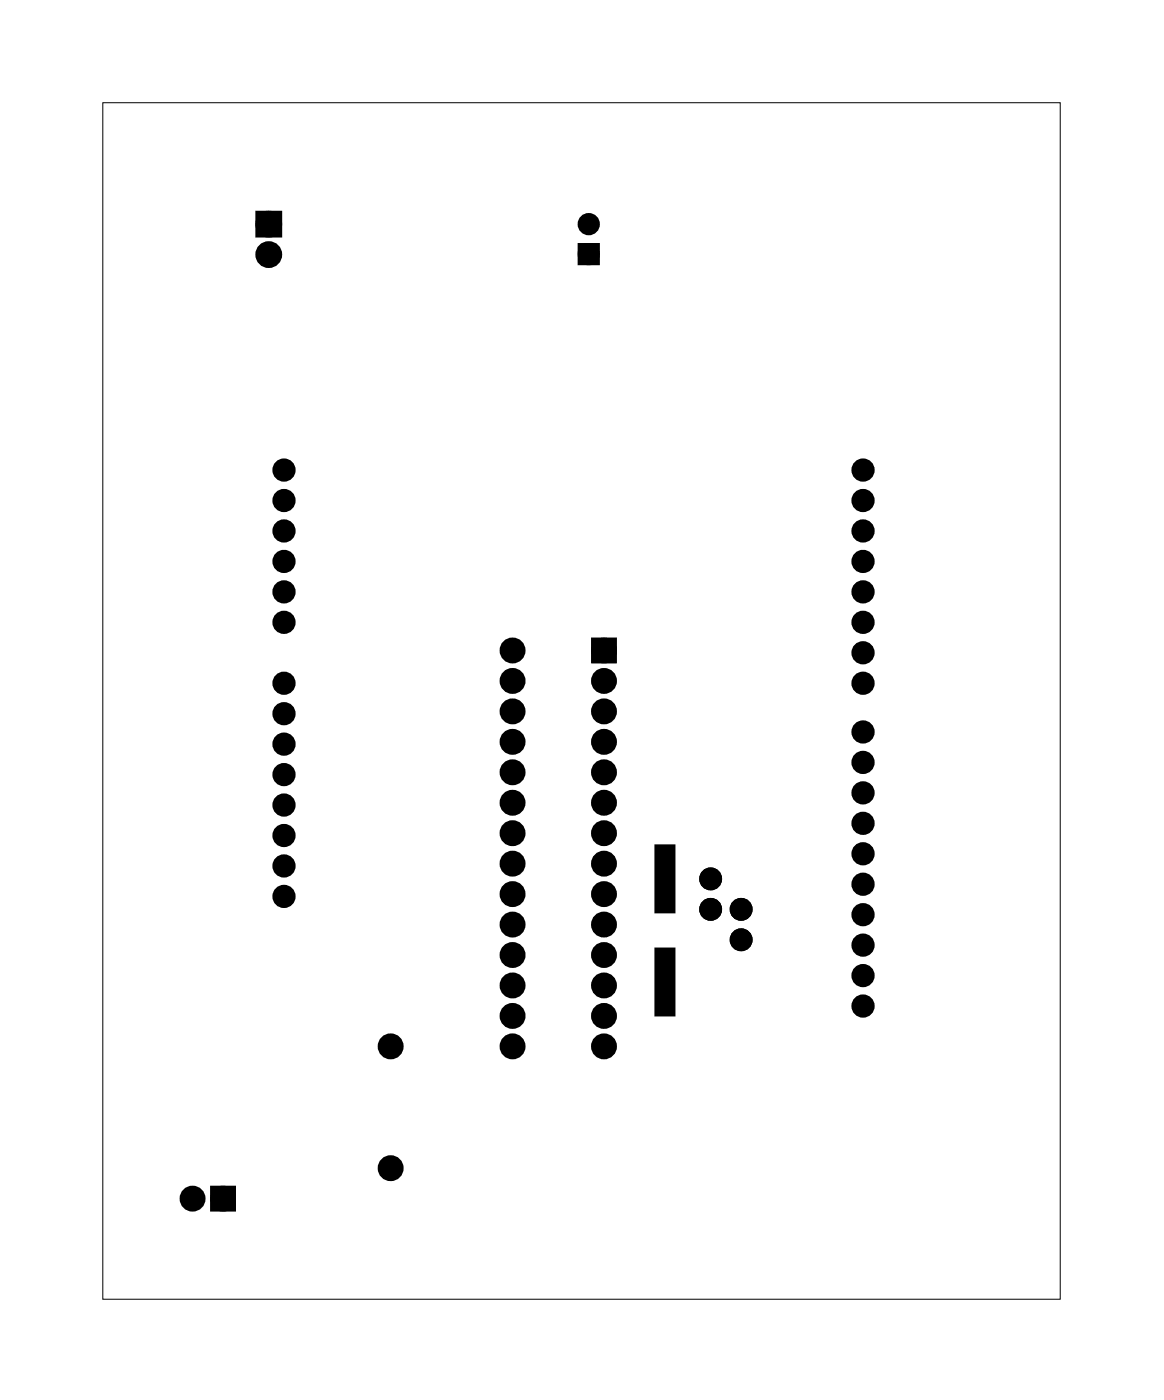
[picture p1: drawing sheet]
<svg xmlns="http://www.w3.org/2000/svg" width="97mm" height="117mm" viewBox="0 0 97 117" stroke-linecap="round" stroke-linejoin="round" font-family="sans-serif">
<path d="M8.6 8.6h79.8v99.8h-79.8z" fill="none" stroke="#000" stroke-width=".08"/>
<path d="M21.7 18h1.4v1.4h-1.4zM48.5 20.6h1.2v1.2h-1.2zM49.6 53.6h1.4v1.4h-1.4zM54.7 70.6h1.5v5.5h-1.5zM54.7 79.2h1.5v5.5h-1.5zM17.9 99.3h1.4v1.4h-1.4z" fill="#000"/>
<g fill="none" stroke="#000" stroke-width=".76" stroke-linecap="butt">
<path d="M21.7 18h1.4v1.4h-1.4zM49.6 53.6h1.4v1.4h-1.4zM17.9 99.3h1.4v1.4h-1.4z"/>
<circle cx="22.4" cy="18.7" r=".74"/>
<circle cx="22.4" cy="21.2" r=".74"/>
<circle cx="42.7" cy="54.3" r=".7"/>
<circle cx="42.7" cy="56.8" r=".7"/>
<circle cx="42.7" cy="59.3" r=".7"/>
<circle cx="50.3" cy="54.3" r=".7"/>
<circle cx="50.3" cy="59.3" r=".7"/>
<circle cx="50.3" cy="56.8" r=".7"/>
<circle cx="42.7" cy="79.7" r=".7"/>
<circle cx="42.7" cy="77.1" r=".7"/>
<circle cx="42.7" cy="74.6" r=".7"/>
<circle cx="42.7" cy="69.5" r=".7"/>
<circle cx="42.7" cy="61.9" r=".7"/>
<circle cx="42.7" cy="67" r=".7"/>
<circle cx="42.7" cy="64.4" r=".7"/>
<circle cx="42.7" cy="72" r=".7"/>
<circle cx="50.3" cy="79.7" r=".7"/>
<circle cx="50.3" cy="77.1" r=".7"/>
<circle cx="50.3" cy="74.6" r=".7"/>
<circle cx="50.3" cy="69.5" r=".7"/>
<circle cx="50.3" cy="61.9" r=".7"/>
<circle cx="50.3" cy="64.4" r=".7"/>
<circle cx="50.3" cy="72" r=".7"/>
<circle cx="50.3" cy="67" r=".7"/>
<circle cx="16.1" cy="100" r=".7"/>
<circle cx="18.6" cy="100" r=".7"/>
<circle cx="32.6" cy="97.4" r=".7"/>
<circle cx="32.6" cy="87.3" r=".7"/>
<circle cx="42.7" cy="87.3" r=".7"/>
<circle cx="42.7" cy="82.2" r=".7"/>
<circle cx="42.7" cy="84.7" r=".7"/>
<circle cx="50.3" cy="82.2" r=".7"/>
<circle cx="50.3" cy="87.3" r=".7"/>
<circle cx="50.3" cy="84.7" r=".7"/>
</g>
<g fill="#000">
<circle cx="22.4" cy="18.7" r=".74"/>
<circle cx="49.1" cy="18.7" r=".6"/>
<circle cx="22.4" cy="21.2" r=".74"/>
<circle cx="23.7" cy="39.2" r=".66"/>
<circle cx="49.1" cy="21.2" r=".6"/>
<circle cx="71.9" cy="39.2" r=".66"/>
<circle cx="23.7" cy="59.5" r=".66"/>
<circle cx="23.7" cy="49.4" r=".66"/>
<circle cx="23.7" cy="46.8" r=".66"/>
<circle cx="23.7" cy="57" r=".66"/>
<circle cx="23.7" cy="41.7" r=".66"/>
<circle cx="23.7" cy="44.3" r=".66"/>
<circle cx="23.7" cy="51.9" r=".66"/>
<circle cx="42.7" cy="59.3" r=".7"/>
<circle cx="42.7" cy="54.3" r=".7"/>
<circle cx="42.7" cy="56.8" r=".7"/>
<circle cx="50.3" cy="59.3" r=".7"/>
<circle cx="50.3" cy="54.3" r=".7"/>
<circle cx="50.3" cy="56.8" r=".7"/>
<circle cx="71.9" cy="49.4" r=".66"/>
<circle cx="71.9" cy="46.8" r=".66"/>
<circle cx="71.9" cy="51.9" r=".66"/>
<circle cx="71.9" cy="57" r=".66"/>
<circle cx="71.9" cy="54.4" r=".66"/>
<circle cx="71.9" cy="44.3" r=".66"/>
<circle cx="71.9" cy="41.7" r=".66"/>
<circle cx="23.7" cy="64.6" r=".66"/>
<circle cx="23.7" cy="69.7" r=".66"/>
<circle cx="23.7" cy="62.1" r=".66"/>
<circle cx="23.7" cy="74.8" r=".66"/>
<circle cx="23.7" cy="67.1" r=".66"/>
<circle cx="23.7" cy="72.2" r=".66"/>
<circle cx="42.7" cy="61.9" r=".7"/>
<circle cx="42.7" cy="64.4" r=".7"/>
<circle cx="42.7" cy="79.7" r=".7"/>
<circle cx="42.7" cy="77.1" r=".7"/>
<circle cx="42.7" cy="69.5" r=".7"/>
<circle cx="42.7" cy="67" r=".7"/>
<circle cx="42.7" cy="72" r=".7"/>
<circle cx="42.7" cy="74.6" r=".7"/>
<circle cx="50.3" cy="61.9" r=".7"/>
<circle cx="50.3" cy="64.4" r=".7"/>
<circle cx="50.3" cy="77.1" r=".7"/>
<circle cx="50.3" cy="79.7" r=".7"/>
<circle cx="50.3" cy="69.5" r=".7"/>
<circle cx="50.3" cy="72" r=".7"/>
<circle cx="50.3" cy="67" r=".7"/>
<circle cx="50.3" cy="74.6" r=".7"/>
<circle cx="59.2" cy="73.3" r=".59"/>
<circle cx="59.2" cy="75.8" r=".59"/>
<circle cx="61.8" cy="78.4" r=".59"/>
<circle cx="61.8" cy="75.8" r=".59"/>
<circle cx="71.9" cy="63.6" r=".66"/>
<circle cx="71.9" cy="61.1" r=".66"/>
<circle cx="71.9" cy="76.3" r=".66"/>
<circle cx="71.9" cy="66.1" r=".66"/>
<circle cx="71.9" cy="71.2" r=".66"/>
<circle cx="71.9" cy="78.8" r=".66"/>
<circle cx="71.9" cy="68.7" r=".66"/>
<circle cx="71.9" cy="73.8" r=".66"/>
<circle cx="16.1" cy="100" r=".7"/>
<circle cx="18.6" cy="100" r=".7"/>
<circle cx="32.6" cy="87.3" r=".7"/>
<circle cx="32.6" cy="97.4" r=".7"/>
<circle cx="42.7" cy="87.3" r=".7"/>
<circle cx="42.7" cy="84.7" r=".7"/>
<circle cx="42.7" cy="82.2" r=".7"/>
<circle cx="50.3" cy="87.3" r=".7"/>
<circle cx="50.3" cy="82.2" r=".7"/>
<circle cx="50.3" cy="84.7" r=".7"/>
<circle cx="71.9" cy="83.9" r=".66"/>
<circle cx="71.9" cy="81.4" r=".66"/>
</g>
<g fill="none" stroke="#000" stroke-width=".65" stroke-linecap="butt">
<path d="M48.5 20.6h1.2v1.2h-1.2z"/>
<circle cx="49.1" cy="18.7" r=".6"/>
<circle cx="49.1" cy="21.2" r=".6"/>
</g>
<g fill="none" stroke="#000" stroke-width=".61" stroke-linecap="butt">
<circle cx="23.7" cy="39.2" r=".66"/>
<circle cx="71.9" cy="39.2" r=".66"/>
<circle cx="23.7" cy="49.4" r=".66"/>
<circle cx="23.7" cy="59.5" r=".66"/>
<circle cx="23.7" cy="57" r=".66"/>
<circle cx="23.7" cy="51.9" r=".66"/>
<circle cx="23.7" cy="46.8" r=".66"/>
<circle cx="23.7" cy="41.7" r=".66"/>
<circle cx="23.7" cy="44.3" r=".66"/>
<circle cx="71.9" cy="44.3" r=".66"/>
<circle cx="71.9" cy="46.8" r=".66"/>
<circle cx="71.9" cy="49.4" r=".66"/>
<circle cx="71.9" cy="51.9" r=".66"/>
<circle cx="71.9" cy="54.4" r=".66"/>
<circle cx="71.9" cy="41.7" r=".66"/>
<circle cx="71.9" cy="57" r=".66"/>
<circle cx="23.7" cy="74.8" r=".66"/>
<circle cx="23.7" cy="69.7" r=".66"/>
<circle cx="23.7" cy="64.6" r=".66"/>
<circle cx="23.7" cy="67.1" r=".66"/>
<circle cx="23.7" cy="62.1" r=".66"/>
<circle cx="23.7" cy="72.2" r=".66"/>
<circle cx="71.9" cy="68.7" r=".66"/>
<circle cx="71.9" cy="78.8" r=".66"/>
<circle cx="71.9" cy="73.8" r=".66"/>
<circle cx="71.9" cy="71.2" r=".66"/>
<circle cx="71.9" cy="76.3" r=".66"/>
<circle cx="71.9" cy="66.1" r=".66"/>
<circle cx="71.9" cy="61.1" r=".66"/>
<circle cx="71.9" cy="63.6" r=".66"/>
<circle cx="71.9" cy="83.9" r=".66"/>
<circle cx="71.9" cy="81.4" r=".66"/>
</g>
<g fill="none" stroke="#000" stroke-width=".73" stroke-linecap="butt">
<circle cx="59.2" cy="73.3" r=".59"/>
<circle cx="59.2" cy="75.8" r=".59"/>
<circle cx="61.8" cy="75.8" r=".59"/>
<circle cx="61.8" cy="78.4" r=".59"/>
</g>
<path d="M54.7 70.6h1.5v5.5h-1.5zM54.7 79.2h1.5v5.5h-1.5z" fill="none" stroke="#000" stroke-width=".25"/>
</svg>
